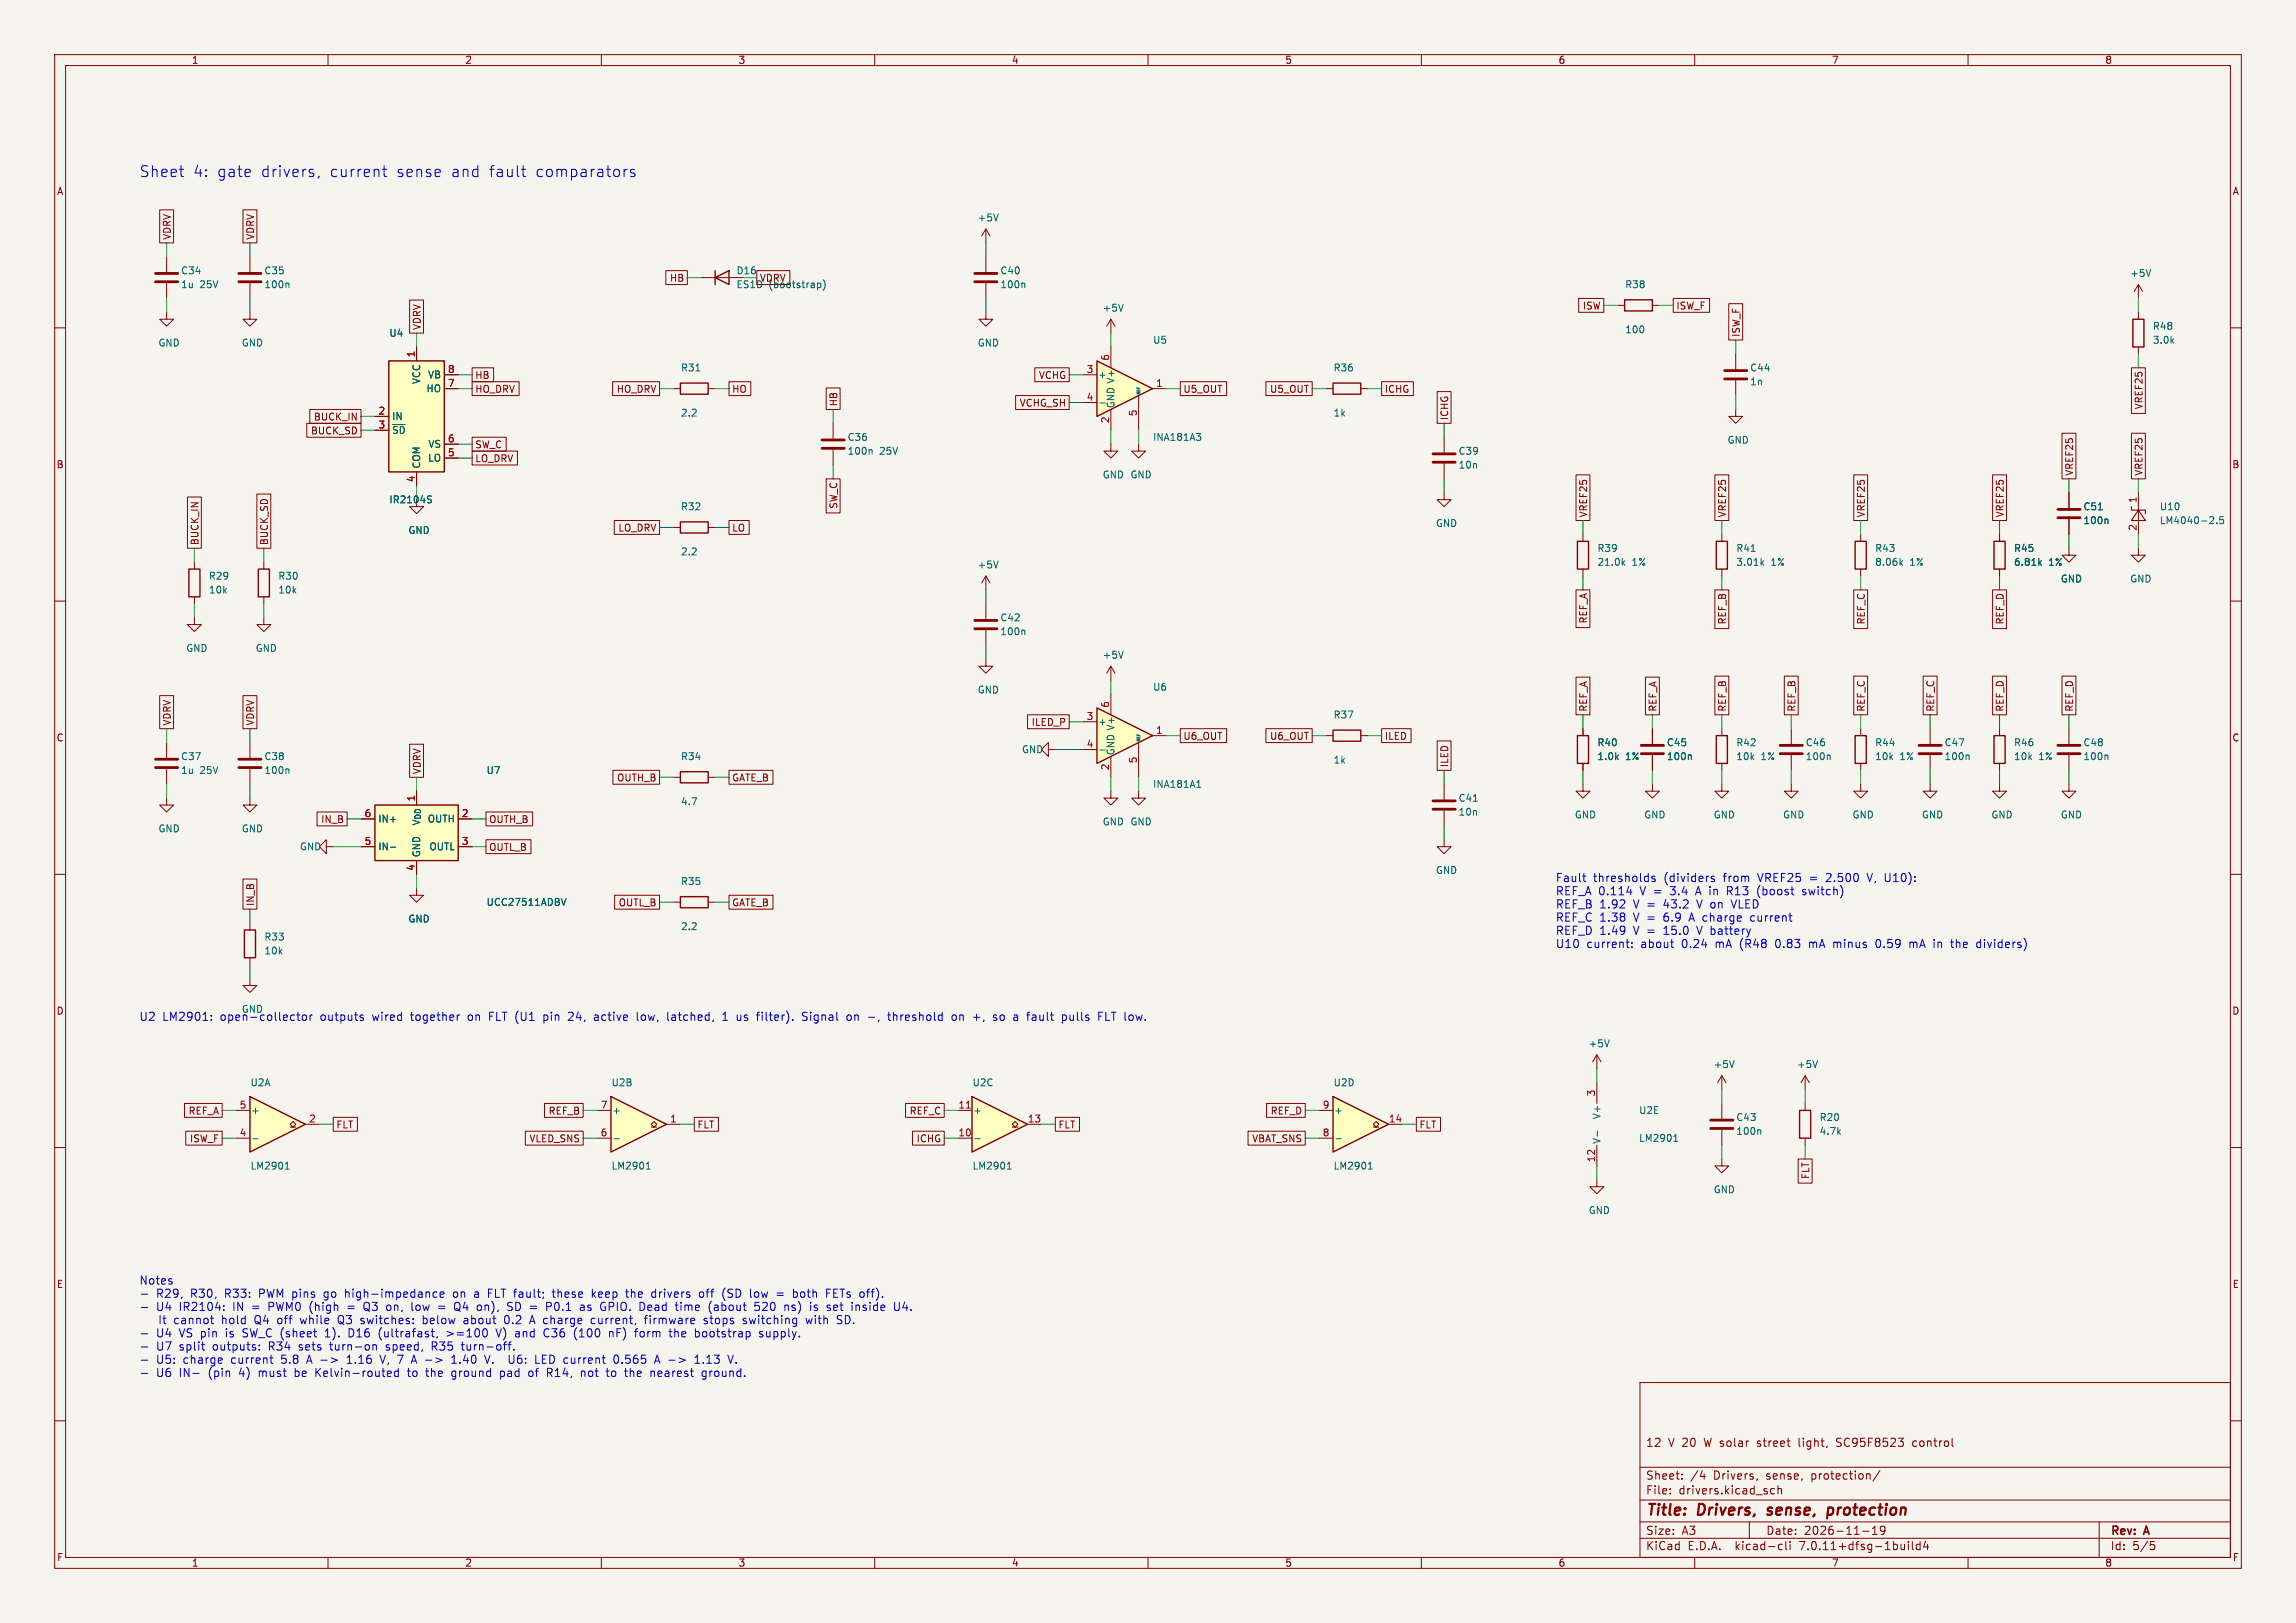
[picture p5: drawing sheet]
<svg xmlns="http://www.w3.org/2000/svg" width="420mm" height="297mm" viewBox="0 0 420 297" stroke-linecap="round" stroke-linejoin="round" font-family="sans-serif">
<defs><g id="words">
<g font-size="2.8" fill="#0000c2">
<text x="25.4" y="32.7">Sheet</text>
<text x="35.3" y="32.7">4:</text>
<text x="39.7" y="32.7">gate</text>
<text x="47.8" y="32.7">drivers,</text>
<text x="60.4" y="32.7">current</text>
<text x="72.6" y="32.7">sense</text>
<text x="82.7" y="32.7">and</text>
<text x="89.7" y="32.7">fault</text>
<text x="98.2" y="32.7">comparators</text>
</g>
<g font-size="2.8" fill="#840000">
<text x="301" y="277.9">Title:</text>
<text x="310.6" y="277.9">Drivers,</text>
<text x="324.2" y="277.9">sense,</text>
<text x="336" y="277.9">protection</text>
</g>
<g font-size="2.1" fill="#0000c2">
<text x="284.5" y="161.7">Fault</text>
<text x="291.4" y="161.7">thresholds</text>
<text x="304.4" y="161.7">(dividers</text>
<text x="315.5" y="161.7">from</text>
<text x="321.9" y="161.7">VREF25</text>
<text x="331.5" y="161.7">=</text>
<text x="334.6" y="161.7">2.500</text>
<text x="342.4" y="161.7">V, U10):</text>
<text x="284.5" y="164.1">REF_A 0.114</text>
<text x="284.5" y="166.6">REF_B 1.92</text>
<text x="298.9" y="166.6">V =</text>
<text x="300.1" y="164.1">V =</text>
<text x="304.6" y="166.6">43.2</text>
<text x="305.8" y="164.1">3.4</text>
<text x="310.7" y="164.1">A in</text>
<text x="310.9" y="166.6">V on</text>
<text x="316.7" y="164.1">R13</text>
<text x="317.5" y="166.6">VLED</text>
<text x="322.3" y="164.1">(boost</text>
<text x="330.8" y="164.1">switch)</text>
<text x="284.5" y="169">REF_C 1.38</text>
<text x="284.5" y="171.4">REF_D 1.49</text>
<text x="284.5" y="173.8">U10</text>
<text x="290.2" y="173.8">current:</text>
<text x="298.9" y="169">V =</text>
<text x="298.9" y="171.4">V =</text>
<text x="300.2" y="173.8">about</text>
<text x="304.6" y="169">6.9</text>
<text x="304.6" y="171.4">15.0</text>
<text x="307.8" y="173.8">0.24</text>
<text x="309.5" y="169">A charge</text>
<text x="310.9" y="171.4">V battery</text>
<text x="314.1" y="173.8">mA (R48</text>
<text x="320.9" y="169">current</text>
<text x="325.4" y="173.8">0.83</text>
<text x="331.7" y="173.8">mA minus</text>
<text x="344.2" y="173.8">0.59</text>
<text x="350.5" y="173.8">mA in</text>
<text x="358.4" y="173.8">the</text>
<text x="363.2" y="173.8">dividers)</text>
<text x="25.4" y="187.1">U2</text>
<text x="29.7" y="187.1">LM2901:</text>
<text x="40.4" y="187.1">open-collector</text>
<text x="58.8" y="187.1">outputs</text>
<text x="68.5" y="187.1">wired</text>
<text x="75.6" y="187.1">together</text>
<text x="86.2" y="187.1">on</text>
<text x="90.2" y="187.1">FLT (U1</text>
<text x="100.5" y="187.1">pin</text>
<text x="105.2" y="187.1">24,</text>
<text x="110.1" y="187.1">active</text>
<text x="118" y="187.1">low,</text>
<text x="123.7" y="187.1">latched,</text>
<text x="134" y="187.1">1</text>
<text x="136.8" y="187.1">us</text>
<text x="140.6" y="187.1">filter).</text>
<text x="149.1" y="187.1">Signal</text>
<text x="157.4" y="187.1">on</text>
<text x="161.4" y="187.1">-,</text>
<text x="165.3" y="187.1">threshold</text>
<text x="177.1" y="187.1">on</text>
<text x="181.1" y="187.1">+,</text>
<text x="184.9" y="187.1">so</text>
<text x="188.8" y="187.1">a</text>
<text x="191.5" y="187.1">fault</text>
<text x="198" y="187.1">pulls</text>
<text x="204.8" y="187.1">FLT low.</text>
<text x="25.4" y="235.4">Notes</text>
<text x="28.6" y="237.8">R29,</text>
<text x="34.9" y="237.8">R30,</text>
<text x="41.3" y="237.8">R33:</text>
<text x="47.7" y="237.8">PWM pins</text>
<text x="59.8" y="237.8">go</text>
<text x="63.9" y="237.8">high-impedance</text>
<text x="83.8" y="237.8">on</text>
<text x="90.5" y="237.8">FLT fault;</text>
<text x="102.6" y="237.8">these</text>
<text x="109.9" y="237.8">keep</text>
<text x="116.4" y="237.8">the</text>
<text x="121.2" y="237.8">drivers</text>
<text x="130.1" y="237.8">off</text>
<text x="134.4" y="237.8">(SD</text>
<text x="139.7" y="237.8">low</text>
<text x="144.7" y="237.8">=</text>
<text x="147.8" y="237.8">both</text>
<text x="154.1" y="237.8">FETs off).</text>
<text x="28.6" y="240.2">U4</text>
<text x="28.6" y="245">U4</text>
<text x="29.3" y="242.6">It</text>
<text x="32.2" y="242.6">cannot</text>
<text x="32.9" y="240.2">IR2104:</text>
<text x="32.9" y="245">VS pin</text>
<text x="41" y="242.6">hold</text>
<text x="41.6" y="245">is</text>
<text x="42.8" y="240.2">IN</text>
<text x="44.8" y="245">SW_C (sheet</text>
<text x="46.4" y="240.2">=</text>
<text x="47.2" y="242.6">Q4</text>
<text x="49.5" y="240.2">PWM0 (high</text>
<text x="51.5" y="242.6">off</text>
<text x="55.9" y="242.6">while</text>
<text x="60.2" y="245">1).</text>
<text x="62.9" y="242.6">Q3</text>
<text x="64.3" y="240.2">=</text>
<text x="64.7" y="245">D16</text>
<text x="67.2" y="242.6">switches:</text>
<text x="67.4" y="240.2">Q3</text>
<text x="70.3" y="245">(ultrafast,</text>
<text x="71.7" y="240.2">on,</text>
<text x="76.5" y="240.2">low</text>
<text x="78.7" y="242.6">below</text>
<text x="81.5" y="240.2">=</text>
<text x="82.9" y="245">&gt;=100</text>
<text x="84.6" y="240.2">Q4</text>
<text x="86.4" y="242.6">about</text>
<text x="88.9" y="240.2">on),</text>
<text x="92.2" y="245">V)</text>
<text x="93.9" y="242.6">0.2</text>
<text x="94.7" y="240.2">SD =</text>
<text x="95.8" y="245">and</text>
<text x="98.8" y="242.6">A charge</text>
<text x="101.2" y="245">C36</text>
<text x="102.1" y="240.2">P0.1</text>
<text x="106.8" y="245">(100</text>
<text x="108.4" y="240.2">as</text>
<text x="110.3" y="242.6">current,</text>
<text x="112.3" y="240.2">GPIO.</text>
<text x="113.4" y="245">nF)</text>
<text x="118.3" y="245">form</text>
<text x="119.6" y="240.2">Dead</text>
<text x="120.3" y="242.6">firmware</text>
<text x="124.8" y="245">the</text>
<text x="126.4" y="240.2">time</text>
<text x="129.6" y="245">bootstrap</text>
<text x="131.2" y="242.6">stops</text>
<text x="132.6" y="240.2">(about</text>
<text x="138.5" y="242.6">switching</text>
<text x="141.1" y="240.2">520</text>
<text x="141.5" y="245">supply.</text>
<text x="146.7" y="240.2">ns)</text>
<text x="150.3" y="242.6">with</text>
<text x="151.6" y="240.2">is</text>
<text x="154.8" y="240.2">set</text>
<text x="156.1" y="242.6">SD.</text>
<text x="159.5" y="240.2">inside</text>
<text x="28.6" y="247.5">U7</text>
<text x="28.6" y="249.9">U5:</text>
<text x="32.9" y="247.5">split</text>
<text x="33.6" y="249.9">charge</text>
<text x="39.1" y="247.5">outputs:</text>
<text x="42.4" y="249.9">current</text>
<text x="49.5" y="247.5">R34</text>
<text x="51.7" y="249.9">5.8</text>
<text x="55.1" y="247.5">sets</text>
<text x="56.6" y="249.9">A -&gt;</text>
<text x="61" y="247.5">turn-on</text>
<text x="64.2" y="249.9">1.16</text>
<text x="70.5" y="249.9">V, 7</text>
<text x="71.4" y="247.5">speed,</text>
<text x="76.5" y="249.9">A -&gt;</text>
<text x="79.9" y="247.5">R35</text>
<text x="84.1" y="249.9">1.40</text>
<text x="85.5" y="247.5">turn-off.</text>
<text x="90.4" y="249.9">V.</text>
<text x="95" y="249.9">U6:</text>
<text x="100.1" y="249.9">LED current</text>
<text x="114.7" y="249.9">0.565</text>
<text x="122.5" y="249.9">A -&gt;</text>
<text x="130.1" y="249.9">1.13</text>
<text x="28.6" y="252.3">U6</text>
<text x="32.9" y="252.3">IN-</text>
<text x="38.3" y="252.3">(pin</text>
<text x="44" y="252.3">4)</text>
<text x="47.8" y="252.3">must</text>
<text x="54.5" y="252.3">be</text>
<text x="58.4" y="252.3">Kelvin-routed</text>
<text x="75.5" y="252.3">to</text>
<text x="79" y="252.3">the</text>
<text x="83.8" y="252.3">ground</text>
<text x="92.8" y="252.3">pad</text>
<text x="98.2" y="252.3">of</text>
<text x="101.7" y="252.3">R14,</text>
<text x="108.1" y="252.3">not</text>
<text x="113" y="252.3">to</text>
<text x="116.5" y="252.3">the</text>
<text x="121.3" y="252.3">nearest</text>
<text x="130.9" y="252.3">ground.</text>
</g>
<g font-size="2.1" fill="#840000">
<text x="301" y="265">12</text>
<text x="305.1" y="265">V 20</text>
<text x="311.9" y="265">W solar</text>
<text x="321.8" y="265">street</text>
<text x="329.6" y="265">light,</text>
<text x="336.7" y="265">SC95F8523</text>
<text x="350.7" y="265">control</text>
<text x="301" y="273.7">File:</text>
<text x="301" y="271">Sheet:</text>
<text x="307.1" y="273.7">drivers.kicad_sch</text>
<text x="309.2" y="271">/4</text>
<text x="313.5" y="271">Drivers,</text>
<text x="323.2" y="271">sense,</text>
<text x="331.6" y="271">protection/</text>
<text x="301" y="281.1">Size:</text>
<text x="307.6" y="281.1">A3</text>
<text x="323" y="281.1">Date:</text>
<text x="330" y="281.1">2026-11-19</text>
<text x="386" y="281.3">Rev:</text>
<text x="392.4" y="281.3">A</text>
<text x="301" y="283.9">KiCad</text>
<text x="308.7" y="283.9">E.D.A.</text>
<text x="317.6" y="283.9">kicad-cli</text>
<text x="329.5" y="283.9">7.0.11+dfsg-1build4</text>
<text x="386" y="283.9">Id:</text>
<text x="390.1" y="283.9">5/5</text>
</g>
<g font-size="1.8" fill="#840000">
<text x="35" y="11.9">1</text>
<text x="85" y="11.9">2</text>
<text x="135" y="11.9">3</text>
<text x="185" y="11.9">4</text>
<text x="235" y="11.9">5</text>
<text x="285" y="11.9">6</text>
<text x="335" y="11.9">7</text>
<text x="385" y="11.9">8</text>
<text x="10.3" y="35.9">A</text>
<text x="408.3" y="35.9">A</text>
<text x="31.4" y="44" transform="rotate(-90 31.4 44)">VDRV</text>
<text x="46.7" y="44" transform="rotate(-90 46.7 44)">VDRV</text>
<text x="122.5" y="51.8">HB</text>
<text x="138.9" y="51.8">VDRV</text>
<text x="289.4" y="56.8">ISW</text>
<text x="306.5" y="56.8">ISW_F</text>
<text x="77.2" y="60.5" transform="rotate(-90 77.2 60.5)">VDRV</text>
<text x="318.5" y="61.8" transform="rotate(-90 318.5 61.8)">ISW_F</text>
<text x="86.8" y="69.5">HB</text>
<text x="189.9" y="69.5">VCHG</text>
<text x="57.3" y="77.2">BUCK_IN</text>
<text x="86.8" y="72.1">HO_DRV</text>
<text x="112.7" y="72.1">HO_DRV</text>
<text x="133.8" y="72.1">HO</text>
<text x="153.4" y="74.5" transform="rotate(-90 153.4 74.5)">HB</text>
<text x="186.4" y="74.6">VCHG_SH</text>
<text x="216.4" y="72.1">U5_OUT</text>
<text x="232.2" y="72.1">U5_OUT</text>
<text x="253.2" y="72.1">ICHG</text>
<text x="265.1" y="77" transform="rotate(-90 265.1 77)">ICHG</text>
<text x="392.1" y="75" transform="rotate(-90 392.1 75)">VREF25</text>
<text x="56.8" y="79.7">BUCK_SD</text>
<text x="86.8" y="82.2">SW_C</text>
<text x="10.3" y="85.9">B</text>
<text x="86.8" y="84.8">LO_DRV</text>
<text x="379.4" y="87.2" transform="rotate(-90 379.4 87.2)">VREF25</text>
<text x="392.1" y="87.2" transform="rotate(-90 392.1 87.2)">VREF25</text>
<text x="408.2" y="85.9">B</text>
<text x="153.4" y="93.2" transform="rotate(-90 153.4 93.2)">SW_C</text>
<text x="290.5" y="94.8" transform="rotate(-90 290.5 94.8)">VREF25</text>
<text x="315.9" y="94.8" transform="rotate(-90 315.9 94.8)">VREF25</text>
<text x="341.3" y="94.8" transform="rotate(-90 341.3 94.8)">VREF25</text>
<text x="366.7" y="94.8" transform="rotate(-90 366.7 94.8)">VREF25</text>
<text x="36.5" y="99.9" transform="rotate(-90 36.5 99.9)">BUCK_IN</text>
<text x="49.2" y="99.9" transform="rotate(-90 49.2 99.9)">BUCK_SD</text>
<text x="113" y="97.5">LO_DRV</text>
<text x="133.8" y="97.5">LO</text>
<text x="290.5" y="114.2" transform="rotate(-90 290.5 114.2)">REF_A</text>
<text x="315.9" y="114.4" transform="rotate(-90 315.9 114.4)">REF_B</text>
<text x="341.3" y="114.4" transform="rotate(-90 341.3 114.4)">REF_C</text>
<text x="366.7" y="114.4" transform="rotate(-90 366.7 114.4)">REF_D</text>
<text x="290.5" y="130.3" transform="rotate(-90 290.5 130.3)">REF_A</text>
<text x="303.2" y="130.3" transform="rotate(-90 303.2 130.3)">REF_A</text>
<text x="315.9" y="130.3" transform="rotate(-90 315.9 130.3)">REF_B</text>
<text x="328.6" y="130.3" transform="rotate(-90 328.6 130.3)">REF_B</text>
<text x="341.3" y="130.3" transform="rotate(-90 341.3 130.3)">REF_C</text>
<text x="354" y="130.3" transform="rotate(-90 354 130.3)">REF_C</text>
<text x="366.7" y="130.3" transform="rotate(-90 366.7 130.3)">REF_D</text>
<text x="379.4" y="130.3" transform="rotate(-90 379.4 130.3)">REF_D</text>
<text x="10.3" y="135.9">C</text>
<text x="31.4" y="132.9" transform="rotate(-90 31.4 132.9)">VDRV</text>
<text x="46.7" y="132.9" transform="rotate(-90 46.7 132.9)">VDRV</text>
<text x="188.6" y="133">ILED_P</text>
<text x="216.4" y="135.6">U6_OUT</text>
<text x="232.2" y="135.6">U6_OUT</text>
<text x="253.2" y="135.6">ILED</text>
<text x="408.2" y="135.9">C</text>
<text x="77.2" y="141.8" transform="rotate(-90 77.2 141.8)">VDRV</text>
<text x="112.8" y="143.2">OUTH_B</text>
<text x="133.8" y="143.2">GATE_B</text>
<text x="265.1" y="140.5" transform="rotate(-90 265.1 140.5)">ILED</text>
<text x="58.6" y="150.8">IN_B</text>
<text x="89.4" y="155.9">OUTL_B</text>
<text x="89.4" y="150.8">OUTH_B</text>
<text x="46.7" y="165.9" transform="rotate(-90 46.7 165.9)">IN_B</text>
<text x="113.1" y="166.1">OUTL_B</text>
<text x="133.8" y="166.1">GATE_B</text>
<text x="10.3" y="185.9">D</text>
<text x="408.2" y="185.9">D</text>
<text x="34.4" y="204.2">REF_A</text>
<text x="34.6" y="209.2">ISW_F</text>
<text x="61.4" y="206.7">FLT</text>
<text x="96.7" y="209.2">VLED_SNS</text>
<text x="100.3" y="204.2">REF_B</text>
<text x="127.5" y="206.7">FLT</text>
<text x="166.3" y="204.2">REF_C</text>
<text x="167.6" y="209.2">ICHG</text>
<text x="193.5" y="206.7">FLT</text>
<text x="228.9" y="209.2">VBAT_SNS</text>
<text x="232.3" y="204.2">REF_D</text>
<text x="259.6" y="206.7">FLT</text>
<text x="331.2" y="215.9" transform="rotate(-90 331.2 215.9)">FLT</text>
<text x="10.3" y="235.9">E</text>
<text x="408.3" y="235.9">E</text>
<text x="10.3" y="285.9">F</text>
<text x="35" y="286.9">1</text>
<text x="85" y="286.9">2</text>
<text x="135" y="286.9">3</text>
<text x="185" y="286.9">4</text>
<text x="235" y="286.9">5</text>
<text x="285" y="286.9">6</text>
<text x="335" y="286.9">7</text>
<text x="385" y="286.9">8</text>
<text x="408.3" y="285.9">F</text>
</g>
<g font-size="1.8" fill="#006464">
<text x="178.7" y="40.7">+5V</text>
<text x="33" y="52.9">1u</text>
<text x="33" y="50.4">C34</text>
<text x="36.6" y="52.9">25V</text>
<text x="48.3" y="52.9">100n</text>
<text x="48.3" y="50.4">C35</text>
<text x="134.6" y="52.9">ES1D</text>
<text x="134.6" y="50.4">D16</text>
<text x="140.6" y="52.9">(bootstrap)</text>
<text x="182.9" y="52.9">100n</text>
<text x="182.9" y="50.4">C40</text>
<text x="297.2" y="52.9">R38</text>
<text x="389.6" y="50.9">+5V</text>
<text x="201.6" y="57.2">+5V</text>
<text x="28.9" y="63.6">GND</text>
<text x="44.1" y="63.6">GND</text>
<text x="71.1" y="61.8">U4</text>
<text x="178.7" y="63.6">GND</text>
<text x="210.8" y="63.1">U5</text>
<text x="297.2" y="61.2">100</text>
<text x="393.7" y="60.6">R48</text>
<text x="393.7" y="63.1">3.0k</text>
<text x="77.1" y="70.4" transform="rotate(-90 77.1 70.4)">VCC</text>
<text x="77.9" y="72">HO</text>
<text x="78.2" y="69.4">VB</text>
<text x="124.5" y="68.2">R31</text>
<text x="200.8" y="69.4">+</text>
<text x="243.8" y="68.2">R36</text>
<text x="320.1" y="68.2">C44</text>
<text x="320.1" y="70.7">1n</text>
<text x="71.6" y="77.1">IN</text>
<text x="124.5" y="76.4">2.2</text>
<text x="204.1" y="74.8" transform="rotate(-90 204.1 74.8)">GND V+</text>
<text x="243.8" y="76.4">1k</text>
<text x="71.6" y="79.6">~{SD}</text>
<text x="78.3" y="82.1">VS</text>
<text x="154.9" y="83.4">100n</text>
<text x="154.9" y="80.9">C36</text>
<text x="160.9" y="83.4">25V</text>
<text x="210.8" y="80.9">INA181A3</text>
<text x="266.7" y="83.4">C39</text>
<text x="315.9" y="81.4">GND</text>
<text x="77.1" y="85.9" transform="rotate(-90 77.1 85.9)">COM</text>
<text x="78.2" y="84.7">LO</text>
<text x="201.6" y="87.7">GND GND</text>
<text x="266.7" y="86">10n</text>
<text x="71.1" y="92.3">IR2104S</text>
<text x="124.5" y="93.6">R32</text>
<text x="381" y="93.6">C51</text>
<text x="395" y="93.6">U10</text>
<text x="74.6" y="97.9">GND</text>
<text x="124.5" y="101.8">2.2</text>
<text x="262.6" y="96.6">GND</text>
<text x="292.1" y="101.2">R39</text>
<text x="317.5" y="101.2">R41</text>
<text x="342.9" y="101.2">R43</text>
<text x="368.3" y="101.2">R45</text>
<text x="381" y="96.1">100n</text>
<text x="395" y="96.1">LM4040-2.5</text>
<text x="38.1" y="106.3">R29</text>
<text x="50.8" y="106.3">R30</text>
<text x="178.7" y="104.2">+5V</text>
<text x="292.1" y="103.7">21.0k</text>
<text x="298.5" y="103.7">1%</text>
<text x="317.5" y="103.7">3.01k</text>
<text x="323.9" y="103.7">1%</text>
<text x="342.9" y="103.7">8.06k</text>
<text x="349.3" y="103.7">1%</text>
<text x="368.3" y="103.7">6.81k</text>
<text x="374.7" y="103.7">1%</text>
<text x="376.9" y="106.8">GND</text>
<text x="389.6" y="106.8">GND</text>
<text x="38.1" y="108.8">10k</text>
<text x="50.8" y="108.8">10k</text>
<text x="182.9" y="113.9">C42</text>
<text x="34" y="119.5">GND</text>
<text x="46.7" y="119.5">GND</text>
<text x="182.9" y="116.4">100n</text>
<text x="201.6" y="120.7">+5V</text>
<text x="178.7" y="127.1">GND</text>
<text x="210.8" y="126.6">U6</text>
<text x="243.8" y="131.7">R37</text>
<text x="200.8" y="132.9">+</text>
<text x="292.1" y="136.8">R40</text>
<text x="304.8" y="136.8">C45</text>
<text x="317.5" y="136.8">R42</text>
<text x="330.2" y="136.8">C46</text>
<text x="342.9" y="136.8">R44</text>
<text x="355.6" y="136.8">C47</text>
<text x="368.3" y="136.8">R46</text>
<text x="381" y="136.8">C48</text>
<text x="33" y="141.8">1u</text>
<text x="33" y="139.3">C37</text>
<text x="36.6" y="141.8">25V</text>
<text x="48.3" y="141.8">100n</text>
<text x="48.3" y="139.3">C38</text>
<text x="88.9" y="141.8">U7</text>
<text x="124.5" y="139.3">R34</text>
<text x="186.8" y="138">GND</text>
<text x="204.1" y="138.3" transform="rotate(-90 204.1 138.3)">GND V+</text>
<text x="243.8" y="139.9">1k</text>
<text x="292.1" y="139.3">1.0k</text>
<text x="297.3" y="139.3">1%</text>
<text x="304.8" y="139.3">100n</text>
<text x="317.5" y="139.3">10k</text>
<text x="322.1" y="139.3">1%</text>
<text x="330.2" y="139.3">100n</text>
<text x="342.9" y="139.3">10k</text>
<text x="347.5" y="139.3">1%</text>
<text x="355.6" y="139.3">100n</text>
<text x="368.3" y="139.3">10k</text>
<text x="372.9" y="139.3">1%</text>
<text x="381" y="139.3">100n</text>
<text x="124.5" y="147.5">4.7</text>
<text x="210.8" y="144.4">INA181A1</text>
<text x="266.7" y="146.9">C41</text>
<text x="266.7" y="149.5">10n</text>
<text x="288" y="150">GND</text>
<text x="300.7" y="150">GND</text>
<text x="313.4" y="150">GND</text>
<text x="326.1" y="150">GND</text>
<text x="338.8" y="150">GND</text>
<text x="351.5" y="150">GND</text>
<text x="364.2" y="150">GND</text>
<text x="376.9" y="150">GND</text>
<text x="28.9" y="152.5">GND</text>
<text x="44.1" y="152.5">GND</text>
<text x="54.8" y="155.8">GND</text>
<text x="69.1" y="155.8">IN-</text>
<text x="69.1" y="150.7">IN+</text>
<text x="77.1" y="151.2" transform="rotate(-90 77.1 151.2)">V_{DD}</text>
<text x="78.1" y="150.7">OUTH</text>
<text x="78.5" y="155.8">OUTL</text>
<text x="201.6" y="151.2">GND GND</text>
<text x="77.1" y="157" transform="rotate(-90 77.1 157)">GND</text>
<text x="262.6" y="160.1">GND</text>
<text x="88.9" y="166">UCC27511ADBV</text>
<text x="124.5" y="162.2">R35</text>
<text x="48.3" y="172.3">R33</text>
<text x="74.6" y="169">GND</text>
<text x="124.5" y="170.4">2.2</text>
<text x="48.3" y="174.9">10k</text>
<text x="290.5" y="191.8">+5V</text>
<text x="313.4" y="195.7">+5V</text>
<text x="328.6" y="195.7">+5V</text>
<text x="45.7" y="199">U2A</text>
<text x="111.8" y="199">U2B</text>
<text x="177.8" y="199">U2C</text>
<text x="243.8" y="199">U2D</text>
<text x="45.8" y="204.1">+</text>
<text x="111.9" y="204.1">+</text>
<text x="177.9" y="204.1">+</text>
<text x="244" y="204.1">+</text>
<text x="293" y="209.4" transform="rotate(-90 293 209.4)">V-</text>
<text x="293" y="204.9" transform="rotate(-90 293 204.9)">V+</text>
<text x="299.7" y="204.1">U2E</text>
<text x="299.7" y="209.1">LM2901</text>
<text x="317.5" y="205.3">C43</text>
<text x="317.5" y="207.9">100n</text>
<text x="332.8" y="205.3">R20</text>
<text x="332.8" y="207.9">4.7k</text>
<text x="45.7" y="214.2">LM2901</text>
<text x="111.8" y="214.2">LM2901</text>
<text x="177.8" y="214.2">LM2901</text>
<text x="243.8" y="214.2">LM2901</text>
<text x="313.4" y="218.6">GND</text>
<text x="290.5" y="222.4">GND</text>
</g>
<g font-size="1.8" fill="#a90000">
<text x="75.9" y="65.5" transform="rotate(-90 75.9 65.5)">1</text>
<text x="81.8" y="70.9">7</text>
<text x="81.8" y="68.3">8</text>
<text x="198.7" y="68.3">3</text>
<text x="202.9" y="66.1" transform="rotate(-90 202.9 66.1)">6</text>
<text x="211.4" y="70.9">1</text>
<text x="69.1" y="75.9">2</text>
<text x="198.7" y="73.4">4</text>
<text x="202.9" y="77.5" transform="rotate(-90 202.9 77.5)">2</text>
<text x="208" y="76.3" transform="rotate(-90 208 76.3)">5</text>
<text x="69.1" y="78.5">3</text>
<text x="81.8" y="83.6">5</text>
<text x="81.8" y="81">6</text>
<text x="75.9" y="88.3" transform="rotate(-90 75.9 88.3)">4</text>
<text x="390.9" y="92.1" transform="rotate(-90 390.9 92.1)">1</text>
<text x="390.9" y="97.2" transform="rotate(-90 390.9 97.2)">2</text>
<text x="198.7" y="131.8">3</text>
<text x="202.9" y="129.6" transform="rotate(-90 202.9 129.6)">6</text>
<text x="198.7" y="136.9">4</text>
<text x="211.4" y="134.4">1</text>
<text x="202.9" y="141" transform="rotate(-90 202.9 141)">2</text>
<text x="208" y="139.8" transform="rotate(-90 208 139.8)">5</text>
<text x="66.6" y="149.6">6</text>
<text x="75.9" y="146.8" transform="rotate(-90 75.9 146.8)">1</text>
<text x="84.4" y="149.6">2</text>
<text x="66.6" y="154.7">5</text>
<text x="84.4" y="154.7">3</text>
<text x="75.9" y="159.5" transform="rotate(-90 75.9 159.5)">4</text>
<text x="43.7" y="202.9">5</text>
<text x="109.8" y="202.9">7</text>
<text x="175.2" y="202.9">11</text>
<text x="241.9" y="202.9">9</text>
<text x="291.8" y="200.7" transform="rotate(-90 291.8 200.7)">3</text>
<text x="43.7" y="208">4</text>
<text x="56.4" y="205.5">2</text>
<text x="109.8" y="208">6</text>
<text x="122.5" y="205.5">1</text>
<text x="175.2" y="208">10</text>
<text x="187.9" y="205.5">13</text>
<text x="241.9" y="208">8</text>
<text x="254" y="205.5">14</text>
<text x="291.8" y="212.8" transform="rotate(-90 291.8 212.8)">12</text>
</g>
<text font-size="1.8" fill="#0000c2" x="44.1" y="185.5">GND</text>
<g font-size=".7" fill="#006464">
<text x="208.7" y="72.3" transform="rotate(-90 208.7 72.3)">REF</text>
<text x="208.7" y="135.8" transform="rotate(-90 208.7 135.8)">REF</text>
</g>
</g></defs>
<path d="M0 0h420v297h-420z" fill="#f5f4ef" stroke="#f5f4ef" stroke-width=".18"/>
<g fill="none" stroke="#840000" stroke-width=".18">
<path d="M10 10h400v277h-400zM12 12h396v273h-396zM60 10v2M110 10v2M160 10v2M210 10v2M260 10v2M310 10v2M360 10v2M10 60h2M408 60h2M391.2 90.2v7.6"/>
<path d="M10 110h2M408 110h2M10 160h2M408 160h2M10 210h2M408 210h2M10 260h2M300 253h108v32h-108zM408 260h2M300 278.5h108M300 274.5h108M300 268.5h108"/>
<path d="M305.5 273.2v.2M305.5 272.5v.1M307.7 270.5v.2M307.7 269.8v.1M311 270.2h.9M311.7 269.7v1M320 278.5v3M321.4 270.6l-.1 .3M324.6 272.5l-.4-.1-.3 .3v.4l.1 .2h.6M325.2 272.5l.2-.1 .4 .1 .1 .9M325.2 271.9v1.5M335.9 264.6l.3 .1"/>
<path d="M336.1 263.3l-.2 .2 .2 .3M342.5 279.7l.4-.4v1.5M343.9 269.1l-1.3 1.9M344 279.4l-.1 .5 .2 .2 .4 .1 .3-.3M344.7 279.4a.99 .99 0 0 1-.3 1.4h-.3M350.2 263.7l-.3 .3v.4l.3 .3M384 278.5v6.5M60 285v2M110 285v2M160 285v2M210 285v2M260 285v2"/>
<path d="M300 281.5h108M310 285v2M325.6 282.6l.4 .1M326 283.5l-.4 .1M326.7 282.1v1.3l.2 .2M327.4 282.1v.1M327.4 282.6v1M340.7 280.2h1.2M342.5 280.8h.9M349.1 282.1v.1M349.1 282.6v1M349.8 282.1v1.3l.2 .2"/>
<path d="M351.2 282.7l-.4-.1-.3 .3v.4l.2 .2h.5M351.2 282.1v1.5M352.2 282l-.3 1.1h.9M352.6 282.6v1M360 285v2M393.4 282.1h.7M393.5 282.7h.4l.3 .2-.2 .6-.5 .1"/>
</g>
<path d="M323.3 277.1l.1 .1M323.5 276l-.1 .2v.2M334.3 277.1l.2 .1 .6-.1M334.4 276l.2-.1 .6 .1M334.5 275.9l-.3 2" fill="none" stroke="#840000" stroke-width=".4"/>
<path d="M389.9 92.7v.6h2.5v.7M391.2 93.3l1.2 2h-2.5z" fill="none" stroke="#840000" stroke-width=".2"/>
<path d="M405.5 95.7v.1M406.7 94.6h-.6l-.1 .6 .2-.2 .4 .1 .2 .2-.1 .4-.2 .1-.5-.1" fill="none" stroke="#006464" stroke-width=".18"/>
<path d="M243.8 200.7l10.2 5-10.2 5.1z" fill="#ffffc2"/>
<path d="M243.8 200.7l10.2 5-10.2 5.1z" fill="none" stroke="#840000" stroke-width=".25"/>
<path d="M45.7 135.9v2.8M45.7 146.1v1.2h1.3l-1.3 1.3-1.3-1.3h1.3M45.7 140.7v2.8M59.7 154.9v-1.2l-1.3 1.2 1.3 1.3v-1.3h1.3M45.7 179.1v1.2h1.3l-1.3 1.3-1.3-1.3h1.3M241.3 208.3h2.5M241.3 203.2h2.5M251.2 206.2h.5l-.5-.5 .5-.5 .5 .5-.5 .5h.5M254 205.7h2.5" fill="none" stroke="#840000" stroke-width=".18"/>
<path d="M52.7 140.7l.1 .2v.6M244.4 208.4h.9M250.3 213.9h.7M250.4 213l.3-.3v1.2" fill="none" stroke="#006464" stroke-width=".18"/>
<path d="M43.7 138.9h4.1M43.7 140.5h4.1" fill="none" stroke="#840000" stroke-width=".51"/>
<path d="M177.8 200.7l10.2 5-10.2 5.1z" fill="#ffffc2"/>
<path d="M390.1 58.4h2.1v5.1h-2.1zM71.1 66h10.2v20.4h-10.2zM243.8 70.1h5.1v2h-5.1zM364.7 99.1h2.1v5h-2.1zM34.5 104.1h2.1v5.1h-2.1zM47.2 104.1h2.1v5.1h-2.1zM243.8 133.6h5.1v2h-5.1zM288.5 134.6h2.1v5.1h-2.1zM364.7 134.6h2.1v5.1h-2.1zM68.6 147.3h15.2v10.2h-15.2zM177.8 200.7l10.2 5-10.2 5.1z" fill="none" stroke="#840000" stroke-width=".25"/>
<g fill="none" stroke="#840000" stroke-width=".18">
<path d="M30.5 57.2v1.2h1.2l-1.2 1.3-1.3-1.3h1.3M30.5 47v2.8M30.5 51.8v2.8M45.7 57.2v1.2h1.3l-1.3 1.3-1.3-1.3h1.3M45.7 47v2.8M45.7 51.8v2.8M180.3 57.2v1.2h1.3l-1.3 1.3-1.2-1.3h1.2M180.3 41.9v2.6M180.3 41.9l-.7 1.3M180.3 41.9l.8 1.3M391.2 52.1v2.5M391.2 57.2v1.2"/>
<path d="M391.2 52.1l-.8 1.2M391.2 52.1l.7 1.2M68.6 76.2h2.5M68.6 78.7h2.5M76.2 63.5v2.5M81.3 71.1h2.5M81.3 68.6h2.5M242.6 71.1h1.2M248.9 71.1h1.3M391.2 63.5v1.3M76.2 91.4v1.3h1.3l-1.3 1.3-1.3-1.3h1.3M76.2 86.4v2.5"/>
<path d="M81.3 83.8h2.5M81.3 81.3h2.5M365.8 97.8v1.3M378.5 90.2v2.8M378.5 95v2.8M35.6 113v1.3h1.2l-1.2 1.3-1.3-1.3h1.3M35.6 102.9v1.2M35.6 109.2v1.3M48.3 113v1.3h1.2l-1.2 1.3-1.3-1.3h1.3M48.3 102.9v1.2M48.3 109.2v1.3M180.3 105.4l-.7 1.3"/>
<path d="M180.3 105.4v2.6M180.3 110.5v2.8M180.3 115.3v2.8M180.3 105.4l.8 1.3M365.8 104.1v1.3M378.5 100.3v1.3h1.2l-1.2 1.3-1.3-1.3h1.3M391.2 100.3v1.3h1.2l-1.2 1.3-1.3-1.3h1.3M30.5 135.9v2.8M180.3 120.7v1.2h1.3l-1.3 1.3-1.2-1.3h1.2M203.2 121.9l-.8 1.3M203.2 121.9v2.6M203.2 121.9l.8 1.3"/>
<path d="M242.6 134.6h1.2M248.9 134.6h1.3M289.6 133.4v1.2M289.6 139.7v1.3M302.3 133.4v2.7M302.3 138.2v2.8M365.8 133.4v1.2M365.8 139.7v1.3M378.5 133.4v2.7M378.5 138.2v2.8M30.5 146.1v1.2h1.2l-1.2 1.3-1.3-1.3h1.3M30.5 140.7v2.8"/>
<path d="M66 149.9h2.6M66 154.9h2.6M76.2 157.5v2.5M83.8 149.9h2.6M83.8 154.9h2.6M203.2 144.8v1.3h1.3l-1.3 1.2-1.3-1.2h1.3M208.3 144.8v1.3h1.2l-1.2 1.2-1.3-1.2h1.3M289.6 143.5v1.3h1.2l-1.2 1.3-1.3-1.3h1.3M302.3 143.5v1.3h1.2l-1.2 1.3-1.3-1.3h1.3M315 143.5v1.3h1.2l-1.2 1.3-1.3-1.3h1.3M340.4 143.5v1.3h1.2l-1.2 1.3-1.3-1.3h1.3M365.8 143.5v1.3h1.2l-1.2 1.3-1.3-1.3h1.3"/>
<path d="M378.5 143.5v1.3h1.2l-1.2 1.3-1.3-1.3h1.3M76.2 162.6v1.2h1.3l-1.3 1.3-1.3-1.3h1.3M175.3 208.3h2.5M175.3 203.2h2.5M185.2 206.2h.5l-.5-.5 .5-.5 .5 .5-.5 .5h.5M188 205.7h2.5"/>
</g>
<g fill="none" stroke="#006464" stroke-width=".18">
<path d="M182.6 39.2l-.4 1.2M52.7 51.8l.1 .2v.6M393.4 49.3l-.4 1.3M78.4 91.4l.4 .1 .1 .3-.2 .2h-.3M78.4 90.7l.5 .1M383.8 93.3h.8M385.4 95l.2 .2v.6M182.6 102.7l-.4 1.2M187.3 115.3l.2 .2v.6M205.5 119.2l-.5 1.2M373.1 103l.3 .4M373.4 102.6l-.5 .5"/>
<path d="M309.2 138.2l.2 .1v.7M385.4 138.2l.2 .1v.7M71.4 155h1M102.7 164.4l.4 1.3 .4-1.3M178.3 208.4h1M184.3 213.9h.7M184.4 213l.2-.3v1.2"/>
</g>
<path d="M176.8 202.8h.7" fill="none" stroke="#a90000" stroke-width=".18"/>
<g fill="none" stroke="#840000" stroke-width=".51">
<path d="M28.4 51.6h4.1M28.4 50h4.1M43.7 51.6h4.1M43.7 50h4.1M376.4 94.7h4.1M376.4 93.2h4.1M178.3 115.1h4.1M178.3 113.5h4.1M28.4 138.9h4.1M300.2 137.9h4.1M300.2 136.4h4.1M376.4 137.9h4.1"/>
<path d="M376.4 136.4h4.1M28.4 140.5h4.1"/>
</g>
<g fill="#ffffc2" stroke="#ffffc2" stroke-width=".18">
<path d="M71.1 66h10.2v20.4h-10.2z"/>
<path d="M68.6 147.3h15.2v10.2h-15.2z"/>
</g>
<path d="M200.7 129.5l10.1 5.1-10.1 5.1z" fill="#ffffc2"/>
<g fill="none" stroke="#840000" stroke-width=".25">
<path d="M130.8 50.8l2.5-1.3v2.6zM130.8 49.5v2.6M297.2 54.9h5.1v2h-5.1zM124.5 70.1h5v2h-5zM124.5 95.5h5v2h-5zM288.5 99.1h2.1v5h-2.1zM339.3 99.1h2.1v5h-2.1zM200.7 129.5l10.1 5.1-10.1 5.1zM313.9 134.6h2.1v5.1h-2.1zM339.3 134.6h2.1v5.1h-2.1zM124.5 141.2h5v2.1h-5zM44.7 170.2h2v5.1h-2z"/>
<path d="M124.5 164.1h5v2h-5z"/>
</g>
<g fill="none" stroke="#840000" stroke-width=".18">
<path d="M128.3 50.8h7.6M203.2 58.4v2.6M203.2 58.4l-.8 1.3M203.2 58.4l.8 1.3M295.9 55.9h1.3M302.3 55.9h1.2M123.2 71.1h1.3M129.5 71.1h1.3M152.4 77.5v2.8M317.5 74.9v1.3h1.3l-1.3 1.3-1.3-1.3h1.3M317.5 64.8v2.8M317.5 69.6v2.8"/>
<path d="M123.2 96.5h1.3M129.5 96.5h1.3M152.4 82.3v2.8M203.2 81.3v1.3h1.3l-1.3 1.2-1.3-1.2h1.3M264.2 90.2v1.2h1.2l-1.2 1.3-1.3-1.3h1.3M264.2 80v2.8M264.2 84.8v2.8M289.6 97.8v1.3M340.4 97.8v1.3M289.6 104.1v1.3M340.4 104.1v1.3M191.8 137.2v-1.3l-1.3 1.3 1.3 1.2v-1.2h1.2"/>
<path d="M198.1 132.1h2.6M198.1 137.2h2.6M203.2 127v3.8M203.2 138.4v3.8M208.3 135.9v6.3M210.8 134.6h2.6M315 133.4v1.2M315 139.7v1.3M327.7 133.4v2.7M327.7 138.2v2.8M340.4 133.4v1.2M340.4 139.7v1.3"/>
<path d="M123.2 142.2h1.3M129.5 142.2h1.3M264.2 153.7v1.2h1.2l-1.2 1.3-1.3-1.3h1.3M264.2 143.5v2.8M264.2 148.3v2.8M327.7 143.5v1.3h1.2l-1.2 1.3-1.3-1.3h1.3M353.1 143.5v1.3h1.2l-1.2 1.3-1.3-1.3h1.3M45.7 168.9v1.3M45.7 175.3v1.2M123.2 165.1h1.3M129.5 165.1h1.3M292.1 193v2.6"/>
<path d="M292.1 198.1v3.8M292.1 193l-.8 1.3M292.1 193l.8 1.3M315 196.9v2.5M315 196.9l-.8 1.2M315 196.9l.7 1.2M292.1 215.9v1.3h1.3l-1.3 1.2-1.3-1.2h1.3M292.1 209.6v3.8M315 212.1v1.3h1.2l-1.2 1.2-1.3-1.2h1.3M315 201.9v2.8M315 206.8v2.8"/>
</g>
<g fill="none" stroke="#006464" stroke-width=".18">
<path d="M149.7 51.8l.3 .1 .2 .1-.1 .5-.4 .1M150.6 51.2a1.46 1.46 0 0 1 0 1.9M205.5 55.7l-.5 1.2M127.3 67.9h.7M159.3 82.3l.2 .2v.6M296.9 103l.3 .4M297.2 102.6l-.5 .5M347.7 103l.3 .4M348 102.6l-.5 .5M201.2 137.3h1M334.6 138.2l.2 .1v.7M218.9 144.1h.7"/>
<path d="M219.2 143l.1-.2v1.3M269.5 146.6h.8M294.4 190.3l-.5 1.3M317.2 194.1l-.4 1.3M292.2 207v.9M306.2 208.9h.7M306.3 207.9l.2-.3v1.3M321.9 206.7l.2 .2v.7"/>
</g>
<path d="M315.5 69.3h4M315.5 67.8h4M150.4 82h4M150.4 80.5h4M262.1 84.6h4.1M262.1 83.1h4.1M325.6 137.9h4.1M325.6 136.4h4.1M262.1 148.1h4.1M262.1 146.6h4.1M312.9 206.5h4.1M312.9 205h4.1" fill="none" stroke="#840000" stroke-width=".51"/>
<path d="M111.8 200.7l10.1 5-10.1 5.1z" fill="#ffffc2"/>
<path d="M111.8 200.7l10.1 5-10.1 5.1zM329.2 203.2h2v5.1h-2z" fill="none" stroke="#840000" stroke-width=".25"/>
<path d="M353.1 133.4v2.7M353.1 138.2v2.8M109.2 208.3h2.6M109.2 203.2h2.6M119.1 206.2h.5l-.5-.5 .5-.5 .5 .5-.5 .5h.5M121.9 205.7h2.6M330.2 201.9v1.3M330.2 208.3v1.3" fill="none" stroke="#840000" stroke-width=".18"/>
<path d="M360 138.2l.2 .1v.7M112.3 208.4h1M118.2 213.9h.7M118.3 213l.3-.3v1.2" fill="none" stroke="#006464" stroke-width=".18"/>
<path d="M351 137.9h4.1M351 136.4h4.1" fill="none" stroke="#840000" stroke-width=".51"/>
<path d="M45.7 200.7l10.2 5-10.2 5.1z" fill="#ffffc2"/>
<path d="M313.9 99.1h2.1v5h-2.1zM45.7 200.7l10.2 5-10.2 5.1z" fill="none" stroke="#840000" stroke-width=".25"/>
<path d="M180.3 47v2.8M180.3 51.8v2.8M315 97.8v1.3M315 104.1v1.3M330.2 196.9l-.8 1.2M330.2 196.9v2.5M330.2 196.9l.8 1.2M43.2 208.3h2.5M43.2 203.2h2.5M53.1 206.2h.5l-.5-.5 .5-.5 .5 .5-.5 .5h.5M55.9 205.7h2.5" fill="none" stroke="#840000" stroke-width=".18"/>
<path d="M187.3 51.8l.2 .2v.6M320.3 100.9h.8M322.3 103l.3 .4M322.6 102.6l-.5 .5M332.5 194.1l-.5 1.3M46.2 208.4h1M52.2 213.9h.7M52.3 213l.2-.3v1.2" fill="none" stroke="#006464" stroke-width=".18"/>
<path d="M178.3 51.6h4.1M178.3 50h4.1" fill="none" stroke="#840000" stroke-width=".51"/>
<path d="M200.7 66l10.1 5.1-10.1 5.1z" fill="#ffffc2"/>
<path d="M200.7 66l10.1 5.1-10.1 5.1z" fill="none" stroke="#840000" stroke-width=".25"/>
<g fill="none" stroke="#840000" stroke-width=".18">
<path d="M29.2 38.4h2.6v6.1h-2.6zM44.4 38.4h2.6v6.1h-2.6zM74.9 54.9h2.6v6.1h-2.6zM121.8 49.5h3.9v2.6h-3.9zM138.4 49.5h6.1v2.6h-6.1zM288.8 54.6h4.6v2.6h-4.6zM306.1 54.6h6.6v2.6h-6.6zM316.2 55.6h2.6v6.6h-2.6zM56.1 77.5h9.9v2.5h-9.9zM56.7 74.9h9.3v2.6h-9.3zM68.6 76.2h2.5M68.6 78.7h2.5"/>
<path d="M76.2 63.5v2.5M81.3 71.1h2.5M81.3 68.6h2.5M86.4 67.3h3.9v2.6h-3.9zM86.4 69.8h8.6v2.6h-8.6zM112.1 69.8h8.5v2.6h-8.5zM133.3 69.8h4v2.6h-4zM151.1 71h2.6v3.9h-2.6zM185.8 72.4h9.8v2.5h-9.8zM189.3 67.3h6.3v2.6h-6.3zM198.1 68.6h2.6M198.1 73.7h2.6"/>
<path d="M203.2 63.5v3.8M203.2 74.9v3.8M208.3 72.4v6.3M210.8 71.1h2.6M215.9 69.8h8.5v2.6h-8.5zM231.6 69.8h8.4v2.6h-8.4zM252.7 69.8h5.8v2.6h-5.8zM262.9 71.7h2.5v5.8h-2.5zM377.2 79.3h2.5v8.3h-2.5zM389.9 79.3h2.5v8.3h-2.5zM389.9 67.3h2.5v8.4h-2.5zM34.3 91h2.5v9.3h-2.5z"/>
<path d="M47 90.4h2.5v9.9h-2.5zM76.2 86.4v2.5M81.3 83.8h2.5M81.3 81.3h2.5M86.4 82.5h8.2v2.6h-8.2zM86.4 80h6.2v2.6h-6.2zM112.4 95.2h8.2v2.6h-8.2zM133.3 95.2h3.7v2.6h-3.7zM151.1 87.6h2.6v6.3h-2.6zM208.3 81.3v1.3h1.2l-1.2 1.2-1.3-1.2h1.3M288.3 86.9h2.5v8.4h-2.5zM313.7 86.9h2.5v8.4h-2.5z"/>
<path d="M339.1 86.9h2.5v8.4h-2.5zM364.5 86.9h2.5v8.4h-2.5zM365.8 97.8v1.3M378.5 90.2v2.8M378.5 95v2.8M288.3 108h2.5v6.8h-2.5zM313.7 108h2.5v7h-2.5zM339.1 108h2.5v7h-2.5zM364.5 108h2.5v7h-2.5zM365.8 104.1v1.3M29.2 127.3h2.6v6.1h-2.6zM44.4 127.3h2.6v6.1h-2.6z"/>
<path d="M74.9 136.2h2.6v6h-2.6zM188 130.8h7.6v2.6h-7.6zM215.9 133.3h8.5v2.6h-8.5zM231.6 133.3h8.4v2.6h-8.4zM252.7 133.3h5.4v2.6h-5.4zM262.9 135.6h2.5v5.4h-2.5zM288.3 123.9h2.5v6.9h-2.5zM289.6 133.4v1.2M289.6 139.7v1.3M301 123.9h2.5v6.9h-2.5zM302.3 133.4v2.7M302.3 138.2v2.8"/>
<path d="M313.7 123.7h2.5v7.1h-2.5zM326.4 123.7h2.5v7.1h-2.5zM339.1 123.7h2.5v7.1h-2.5zM351.8 123.7h2.5v7.1h-2.5zM364.5 123.7h2.5v7.1h-2.5zM377.2 123.7h2.5v7.1h-2.5zM58 148.6h5.5v2.5h-5.5zM66 149.9h2.6M66 154.9h2.6M76.2 157.5v2.5M83.8 149.9h2.6M83.8 154.9h2.6"/>
<path d="M88.9 153.7h8.2v2.5h-8.2zM88.9 148.6h8.5v2.5h-8.5zM112.1 141h8.5v2.5h-8.5zM133.3 141h8.1v2.5h-8.1zM44.4 160.9h2.6v5.5h-2.6zM112.4 163.8h8.2v2.6h-8.2zM133.3 163.8h8.1v2.6h-8.1zM33.7 201.9h6.9v2.6h-6.9zM34 207h6.6v2.6h-6.6zM61 204.5h4.4v2.5h-4.4zM96.1 207h10.6v2.6h-10.6zM99.6 201.9h7.1v2.6h-7.1z"/>
<path d="M127 204.5h4.4v2.5h-4.4zM165.6 201.9h7.1v2.6h-7.1zM166.9 207h5.8v2.6h-5.8zM193 204.5h4.5v2.5h-4.5zM228.3 207h10.5v2.6h-10.5zM231.7 201.9h7.1v2.6h-7.1zM259.1 204.5h4.4v2.5h-4.4zM328.9 212.1h2.6v4.4h-2.6z"/>
</g>
<path d="M201.2 73.8h1M218.9 79.3h.7l-.4 .5M219.4 79.8l.2 .2v.3l-.2 .3M78.4 91.4l.4 .1 .1 .3-.2 .2h-.3M78.4 90.7l.5 .1M383.8 93.3h.8M385.4 95l.2 .2v.6M373.1 103l.3 .4M373.4 102.6l-.5 .5M309.2 138.2l.2 .1v.7M71.4 155h1M102.7 164.4l.4 1.3 .4-1.3" fill="none" stroke="#006464" stroke-width=".18"/>
<g fill="none" stroke="#0000c2" stroke-width=".18">
<path d="M32.8 31h.8M33.4 32.3h.2M58.4 32.2l-.2 .4M70 31h.7M70.3 30.3v1.7l.1 .2 .3 .1M95.4 31h.8M95.8 32.2l.4 .1M114.5 31h.2M116.1 31.1l-.5-.1-.3 .3 .1 .3 .7 .1 .1 .2-.1 .3-.2 .1-.6-.1M341.5 159.8l.5 1.5M289.5 160.3h.6M289.8 161.3h.3"/>
<path d="M297.4 172.4h.6M297.6 163.2h.9M297.7 173.3l.3 .1M298.3 162.7v1M298.5 173.3v.1M298.5 172.5v.1M302.7 160.4l-.3-.1-.2 .2v.3l.5 .1v.4h-.5M305.6 172.4h.6M306 173.4h.2M313.6 160.4l-.4-.1-.2 .2 .1 .3 .5 .1v.4h-.6M316 162.2v1.5M316 163h.6"/>
<path d="M316.7 164.7l.5 1.5M320.3 167.7v.7M321.7 162.5l-.2 .8 .2 .7M329.7 163.7h.5M330.2 162.7l-.4 .1-.1 .2 .1 .2h.4M331 172.4v1M331.1 172.5l-.1 .1M343.7 171.9a.8 .8 0 0 0-.6 .8 .8 .8 0 0 0 .6 .7M349.4 172.4v1M349.9 172.5l-.3-.1-.2 .2M356.8 172.4h.6M357.2 173.4h.2"/>
<path d="M361.9 172.4l.4 .1M362.3 173.3l-.4 .1M362.3 171.9v1.5M38.6 186.6v.1M38.6 185.8v.1M54.3 185.7h.6M54.5 185.2v1.3l.4 .2M55.4 185.8l.4-.1 .3 .3v.4l-.3 .3h-.4l-.1-.3v-.4zM56.7 185.7v1M57.1 185.7l-.2 .1-.2 .2M66.3 186.2l.2 .2-.2 .3M66.3 185.7l.1 .1"/>
<path d="M83.9 185.7h.2M89.6 185.9h.5M90.3 185.2h-.7v1.5M99.5 186.7h.4M99.5 185.7v1.5M99.9 185.7l-.4 .1M104.6 185.2l-.6 .2M104.8 185.9l-.9 .8h1M108.8 185.8l.4-.1 .2 .2M109.4 186.1l-.5 .1a.29 .29 0 0 0-.2 .2 .29 .29 0 0 0 .2 .3h.5M116.6 185.2v1.3l.2 .2M117.4 185.8l-.1 .2v.4l.1 .3"/>
<path d="M122.2 186.7h.2M123.4 185.7l-.5 .1M123.4 186.2h-.3a.29 .29 0 0 0-.3 .2 .29 .29 0 0 0 .3 .3h.3M132.2 186.7h.9M132.2 185.7l.4-.5v1.5M136.1 186.7h.2M136.2 185.8v.4M138.9 185.2l-.3 .1M139.4 185.2v.1M139.4 185.2l.1 .1M139.4 185.2v.2M147.6 185.3l-.5-.1-.2 .2v.4l.6 .3 .1 .3-.2 .3h-.6"/>
<path d="M148.3 185.2v.2M148.3 185.7v1M155.4 185.7l.3 .3v.4l-.3 .3M156.4 185.7v1M156.8 185.7l-.4 .2M160.8 186.7l-.2 .2M162.6 185.2v1.3M163.4 185.9l.2-.2 .4 .1 .1 .9M163.4 185.2v1.5M174.4 185.7l.4 .1 .1 .2v.6l-.5 .1M175.6 185.9l.2-.2 .3 .1 .1 .9M175.6 185.7v1"/>
<path d="M180 186.7l-.1 .2M183.2 185.7l.4 .1 .1 .2-.1 .6-.4 .1M187.8 185.7h.6M188.4 185.2l-.4 .2v1.3M190.8 186.7h-.2M196.4 186.6l-.5 .1M196.4 185.7v1M197.1 185.2v1.3l.2 .2M202.3 186.7h.7M203.3 185.2h.8M203.7 185.2v1.5M25.9 236.8h1.1"/>
<path d="M25.9 239.3h1.1M40.9 239.7v.1M40.9 238.9v.1M63.2 235.9v1.5M63.3 236.5l-.1 .1M66.6 238.8v.8l.3 .2M70.9 239.8h.3M75.4 238.3v1.3l.2 .2M79.4 237.3h.5M79.4 236.5h.5M80.2 239h1.2M80.2 239.5h1.2"/>
<path d="M80.5 236.9l.7-.1-.1-.3-.4-.1-.2 .2 .1 .7h.5M83.2 236.4l-.3 .3v.4l.3 .3M83.2 239.6a.51 .51 0 0 0 .9 0M83.2 238.5l-.1 .3M83.4 239.5h.3l.4 .4M86.9 236.5h.5l.1 .9M87.5 236.8h-.5a.29 .29 0 0 0-.2 .3 .29 .29 0 0 0 .2 .3l.5-.1M89.4 236.6h.5M90.1 235.9h-.7v1.5M93 239l.6 .2 .1 .2-.1 .4h-.5M100.7 238.4l.2 .2-.2 .4M101 236.4h.6"/>
<path d="M101.2 235.9v1.3l.4 .2M101.6 238.5l-.2 .4 .2 .8M106.6 238.8l.3 .2v.8M106.9 239.2l-.5 .1M106.9 239.8h-.5M107.5 239.8h.4M107.9 238.8h-.2l-.2 .2 .1 .3h.3M108.5 236.8l.4 .6M108.9 236.4l-.5 .6M111.4 238.3v1.5M111.4 239.1h.6M115.5 235.9v1.5"/>
<path d="M115.7 236.4l-.2 .2M118.6 239.8h.5M118.6 238.9h.5M119.2 239.2l-.7 .1M125.3 238.8v1M125.7 238.8l-.4 .2M128.1 236.5l.3-.1 .3 .3v.4l-.1 .2h-.5M129.1 236.4h.6M129.4 236v1.4M130.9 238.8h.2l.3 .2v.8M131.4 239.2l-.5 .1M131.4 239.8h-.5"/>
<path d="M133.1 237.3h.8M134 236l-.6-.1-.3 .3 .2 .4 .6 .2M138.6 236.5l.2 .2v.4l-.2 .2M140.3 238.5v.5l-.9 .8h1M145.1 239.3l.3 .1 .1 .2-.2 .2h-.3M145.1 238.8l.3 .1M145.1 235.9v1.5M146.1 238.2l.1 .2M146.5 236.6l.4-.2 .3 .3v.4l-.1 .2-.4 .1-.2-.1M152.5 236.6h.5M153.2 235.9h-.7v1.5h.7M153.9 238.3v1.3l.3 .2"/>
<path d="M158.3 239.3l.2 .2-.2 .3M165.1 239.3h1M165.9 238.8v1M166.6 239.7v.1M25.9 244.1h1.1M25.9 246.5h1.1M25.9 248.9h1.1M25.9 251.3h1.1M35.3 251.3h1.1M37.1 247l.3 .1M40.6 248.6v.2l-.7 .2M47.4 246.1v.2"/>
<path d="M47.4 246.9v.2M49.4 248.5h.5M49.6 249.3l.3 .2M50.9 241.4v.7M54.9 241.2l.3 1M57.8 250.4v1.5M58.6 250.4l-.8 .9M59.5 244.7h.9M59.8 243.4l-.3 .2M61.9 241.2v.5a.5 .5 0 0 0 .6 .5M62.1 241.9h.2M62.2 240.7h.3"/>
<path d="M63.5 249.5h.9M63.8 248.2l-.3 .2M63.9 243.2v1.5h.3M66.2 241.7l.4 .1M66.2 241.2l.4 .1M66.6 242.2h-.5M68.2 246.1v1M68.2 246.2l.2-.1h.4l.1 1M69.5 248l.5 1.5M69.5 243.4a1.75 1.75 0 0 0 .3 1.8M70.6 247l.2 .1M70.7 246.1v.4"/>
<path d="M71.4 250.9l.2 .4-.7 .1M71.5 251.8l-.4 .1M72.4 250.9l-.3 .3v.4l.3 .3 .5-.1M72.7 250.9l.2 .1M72.9 250.4v1.5M74.7 250.4v1.3l.2 .2M75.2 249.5l.5-1.5 .5 1.5M75.4 249.1h.7M77.4 241.3l.5-.1 .2 .3M77.4 240.7v1.5M77.9 250.9h.5M78.1 250.4v1.3l.3 .2"/>
<path d="M78.1 242l-.2 .2h-.5M79.1 246.4h.5M79.6 245.6h-.5v1.5M80 244.6l-.1 .3M81.8 243.7l1.1 .4-1.1 .4M82.6 249.5h.9M82.7 252.3h.5M82.9 248.2l-.3 .2M83.1 248v1.5M83.2 250.9l-.4 .1-.2 .2 .1 .6 .5 .1M84.4 246.1h.5M84.6 245.6v1.3l.3 .2"/>
<path d="M84.9 242l.2 .2h.5M84.9 241.3h.6l.1 .9M85.6 241.6l-.5 .1-.2 .2M88.6 248l.5 1.5 .5-1.5M90.7 243.2l.5 1.5 .5-1.5M91.6 251l.4-.1 .3 .3M91.6 250.9v1.5M92.3 251.6l-.3 .3-.4-.1M93.1 241v.7l-.1 .4-.2 .1-.4-.1-.1-.8M93.1 248v1.2l.3 .3 .5-.1 .1-.2v-1.2M94 246.9v.2M94.8 243.7l.2 .2v.8"/>
<path d="M95 244.6l-.1 .1M95 244l-.1 .1M96.9 251l.3-.1 .3 .3-.1 .6-.2 .1-.3-.1M97 241.8h.7M97.4 240.7l.5 1.5M99.2 248.7h.5M99.9 248h-.7v1.5h.7M100.4 244.5l-.3 .2-.3-.1M100.5 251.2l.5 .7M100.9 250.5l.1 .4-.1 .2-.8 .1M106 244.7h.9M106.6 250.9l.3 .1 .1 .1v.8"/>
<path d="M108.4 241.2l.5 .1M108.9 242.2h-.5M109.5 241.2v.8l.2 .2M111.7 243.7h-.1M111.9 243.7l.2 .2v.8M112.4 250.9l-.4 .1-.1 .2v.6l.5 .1M112.5 248.1l.1-.1a.8 .8 0 0 1 .6 .7 .8 .8 0 0 1-.6 .8l-.1-.1M113.8 249.3v.2M115.4 251h.5M117.1 244.4l.3 .3 .3-.1M117.4 243.7l-.3 .2M117.6 243.7h.1"/>
<path d="M117.9 241.2h.5M118.1 241v1.2M118.9 240.7v.2M118.9 241.2v1M120.2 248l.5 1.5M120.9 250.9h-.3l-.2 .2v.7l.5 .1M121.1 251.3l-.7 .1M123.4 243.2v1.5M123.4 243.8l.2-.1h.4l.1 1M127.1 249.5h.9M128.6 249.3v.2M128.7 250.9l.4 .1"/>
<path d="M128.9 241.7l.5 .1v.2v.2h-.5M128.9 241.3h.5M129 243.7h-.4l-.1 .2 .1 .6 .4 .2M129.1 251.8l-.4 .1M129.1 250.9v1.2l-.2 .3M129.3 249.5h.8M129.6 248.2l-.3 .2M129.9 250.9v1M129.9 241.2h.5M130.1 240.7v1.3l.3 .2M130.3 250.9l-.3 .1-.1 .2M137.1 241.2l.3 1 .2-.7 .3 .7"/>
<path d="M138.9 243.9l.7 .5-.2 .3-.5-.1M139 243.7l-.1 .2M140.2 243.7l.1 .9 .3 .1 .3-.2M140.9 243.7v1M146.2 240.1l-.2 .3M148.6 241.2l-.3 1-.3-.7-.3 .7M149.1 241.2v1M154.6 240.7v1.5h.4a.63 .63 0 0 0 .5-.6M155.4 241l.1 .4"/>
</g>
<g fill="none" stroke="#009600" stroke-width=".18">
<path d="M30.5 44.5v2.5M30.5 54.6v2.6M45.7 44.5v2.5M45.7 54.6v2.6M125.7 50.8h2.6M135.9 50.8h2.5M180.3 44.5v2.5M180.3 54.6v2.6M293.4 55.9h2.5M303.5 55.9h2.6M391.2 54.6v2.6M66 78.7h2.6"/>
<path d="M66 76.2h2.6M76.2 61v2.5M83.8 71.1h2.6M83.8 68.6h2.6M120.6 71.1h2.6M130.8 71.1h2.5M152.4 74.9v2.6M195.6 68.6h2.5M195.6 73.7h2.5M203.2 61v2.5M203.2 78.7v2.6M208.3 78.7v2.6"/>
<path d="M213.4 71.1h2.5M240 71.1h2.6M250.2 71.1h2.5M264.2 77.5v2.5M317.5 62.2v2.6M317.5 72.4v2.5M391.2 64.8v2.5M76.2 88.9v2.5M83.8 83.8h2.6M83.8 81.3h2.6M120.6 96.5h2.6M130.8 96.5h2.5"/>
<path d="M152.4 85.1v2.5M264.2 87.6v2.6M289.6 95.3v2.5M315 95.3v2.5M340.4 95.3v2.5M365.8 95.3v2.5M378.5 87.6v2.6M378.5 97.8v2.5M391.2 87.6v2.6M391.2 97.8v2.5M35.6 100.3v2.6M35.6 110.5v2.5"/>
<path d="M48.3 100.3v2.6M48.3 110.5v2.5M180.3 108v2.5M180.3 118.1v2.6M289.6 105.4v2.6M315 105.4v2.6M340.4 105.4v2.6M365.8 105.4v2.6M30.5 133.4v2.5M45.7 133.4v2.5M193 137.2h5.1M195.6 132.1h2.5"/>
<path d="M203.2 124.5v2.5M213.4 134.6h2.5M240 134.6h2.6M250.2 134.6h2.5M289.6 130.8v2.6M302.3 130.8v2.6M315 130.8v2.6M327.7 130.8v2.6M340.4 130.8v2.6M353.1 130.8v2.6M365.8 130.8v2.6M378.5 130.8v2.6"/>
<path d="M30.5 143.5v2.6M45.7 143.5v2.6M61 154.9h5M63.5 149.9h2.5M76.2 142.2v2.6M86.4 149.9h2.5M86.4 154.9h2.5M120.6 142.2h2.6M130.8 142.2h2.5M203.2 142.2v2.6M208.3 142.2v2.6M264.2 141v2.5"/>
<path d="M264.2 151.1v2.6M289.6 141v2.5M302.3 141v2.5M315 141v2.5M327.7 141v2.5M340.4 141v2.5M353.1 141v2.5M365.8 141v2.5M378.5 141v2.5M45.7 166.4v2.5M45.7 176.5v2.6M76.2 160v2.6"/>
<path d="M120.6 165.1h2.6M130.8 165.1h2.5M292.1 195.6v2.5M315 199.4v2.5M330.2 199.4v2.5M40.6 208.3h2.6M40.6 203.2h2.6M58.4 205.7h2.6M106.7 208.3h2.5M106.7 203.2h2.5M124.5 205.7h2.5M172.7 208.3h2.6"/>
<path d="M172.7 203.2h2.6M190.5 205.7h2.5M238.8 208.3h2.5M238.8 203.2h2.5M256.5 205.7h2.6M292.1 213.4v2.5M315 209.6v2.5M330.2 209.6v2.5"/>
</g>
<use href="#words"/>
</svg>
